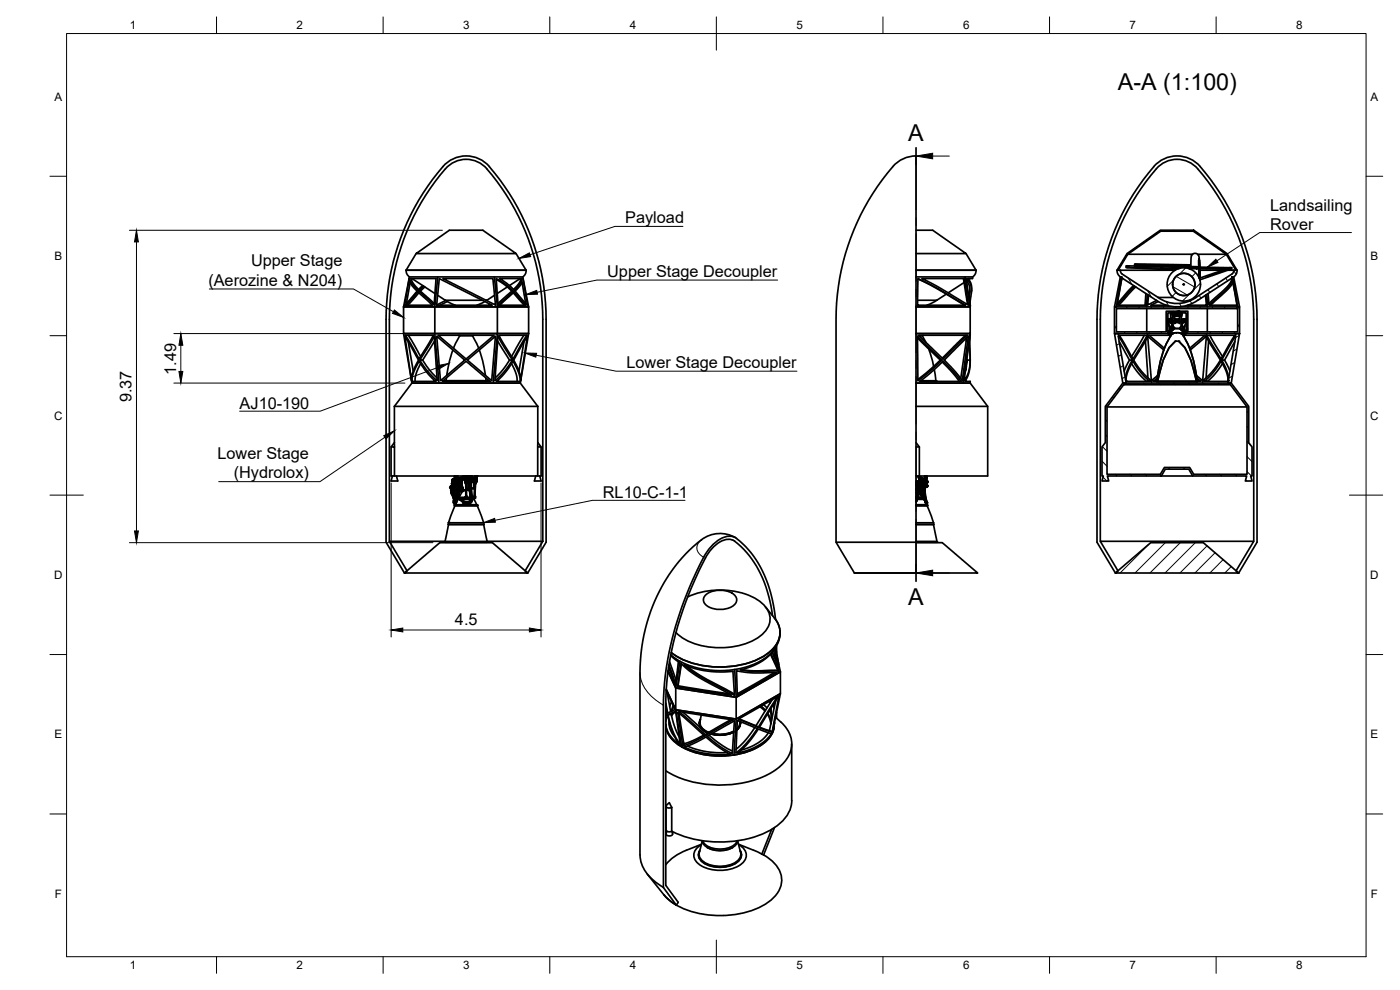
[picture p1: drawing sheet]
<svg xmlns="http://www.w3.org/2000/svg" width="420mm" height="297mm" viewBox="0 0 420 297" stroke-linecap="round" stroke-linejoin="round" font-family="sans-serif">
<defs><g id="words">
<g font-size="7">
<text x="335.5" y="27.1">A-A (1:100)</text>
<text x="272.6" y="42.3">A</text>
<text x="272.6" y="181.4">A</text>
</g>
<g font-size="4.9">
<text x="381.2" y="63.3">Landsailing</text>
<text x="187.6" y="66.9">Payload</text>
<text x="381.2" y="69.1">Rover</text>
<text x="75.3" y="79.8">Upper Stage</text>
<text x="182.2" y="83">Upper Stage Decoupler</text>
<text x="62.5" y="85.7">(Aerozine &amp; N204)</text>
<text x="52.8" y="112.4" transform="rotate(-90 52.8 112.4)">1.49</text>
<text x="188" y="110.3">Lower Stage Decoupler</text>
<text x="39.5" y="120.7" transform="rotate(-90 39.5 120.7)">9.37</text>
<text x="71.9" y="122.7">AJ10-190</text>
<text x="65.3" y="137.6">Lower Stage</text>
<text x="70.2" y="143.5">(Hydrolox)</text>
<text x="180.9" y="149.4">RL10-C-1-1</text>
<text x="136.5" y="187.6">4.5</text>
</g>
<g font-size="3.5">
<text x="39" y="8.8">1</text>
<text x="89" y="8.8">2</text>
<text x="139" y="8.8">3</text>
<text x="189" y="8.8">4</text>
<text x="239" y="8.8">5</text>
<text x="289" y="8.8">6</text>
<text x="339" y="8.8">7</text>
<text x="389" y="8.8">8</text>
<text x="16.3" y="30.2">A</text>
<text x="411.3" y="30.2">A</text>
<text x="16.3" y="78">B</text>
<text x="411.3" y="78">B</text>
<text x="16.2" y="125.9">C</text>
<text x="411.2" y="125.9">C</text>
<text x="16.2" y="173.7">D</text>
<text x="411.2" y="173.7">D</text>
<text x="16.3" y="221.6">E</text>
<text x="411.3" y="221.6">E</text>
<text x="16.4" y="269.4">F</text>
<text x="411.4" y="269.4">F</text>
<text x="39" y="290.8">1</text>
<text x="89" y="290.8">2</text>
<text x="139" y="290.8">3</text>
<text x="189" y="290.8">4</text>
<text x="239" y="290.8">5</text>
<text x="289" y="290.8">6</text>
<text x="339" y="290.8">7</text>
<text x="389" y="290.8">8</text>
</g>
</g></defs>
<!-- layer: Visible -->
<g fill="none" stroke="#000" stroke-width=".51">
<path d="M132.9 50a70.2 70.2 0 0 0-17 45.8v66.9l5.5 9.2 .8-.6-5.3-8.9M132.9 50a9.2 9.2 0 0 1 14 0M146.9 50a70.2 70.2 0 0 1 17 45.8v66.9l-5.5 9.2-.8-.6 5.3-8.9M124.9 76.1l-3 5h36l-3-5M124.9 76.1l10-7h10l10 7zM274.9 69.1h5l10 7h-15M289.9 76.1l3 5h-18M337.9 79.8h.5v.5h-.5zM338.2 79.8h.8M338.2 76.1l10-7h10l10 7 3 5h-.3l-2.9-4.8-9.9-6.9h-9.8l-9.8 6.9-2.9 4.8h-.4zM338.4 79.8h2.1M338.5 76.3h19.4"/>
<path d="M340.5 79.4l16.7 .3v.3l-16.7-.3zM340.5 79.7l18.7 .3v.3l-18.7-.4zM340.6 79.2l16.6 .3v.2l-16.7-.3zM348.4 80h.6l-.1 .5-.5-.1zM357.4 80l.1-3.2 .5-.6 .9-.2 .5 .3 .4 .7 .3 3.1-.3-2.5v2.5M359.4 76.3h8.6M121.1 92.1h9.4v8h-9.4zM121.9 81.1l.3 1.3 .7 .7M122.8 83.6l.3 1.2 .8 1.2 5.9 5.6h-8.3zM122.9 83.1h34M122.9 83.1l-1.8 9M122.9 83.6h8l-.6 7.9-5.8-5.4-1.2-1.5z"/>
<path d="M123.1 84.8l-1.2 6.8M123.4 83.6l.4 1.1 1 1.3 5.5 5.1M123.6 83.6l6.9 4.5M125.2 87.4l-3.2 3.6M125.4 87.6l-3.5 3.9M125.7 87.8l-3.3 3.8M126.9 85.7l-1.3 1.2M127.1 85.8l-1.2 1.3M127.5 86.1l-1.3 1.3M131.3 88.6l2.3 1.5h11.1M131.4 83.1l-.9 9h18.8M131.8 83.6l15.9 8h-16.7z"/>
<path d="M132.9 83.6h15l.8 7.9zM133.6 90.1l3 1.5M133.8 90.2l-2.8 1.3M134.2 90.5l-2.2 1.1M145.5 90.5l-2.4 1.1M146.1 90.1h-.1M148.4 83.1l.9 9M148.4 88.6l-2.6 1.5M148.9 83.6l2.3 1.3 1.7 1.3 4.9 5.4h-8.3zM148.9 83.8l3.6 2.5 4.9 5.3M149.3 92.1h9.3v8h-9.3zM149.9 83.6h7.1l1.3 7.9-5-5.5z"/>
<path d="M152.3 86.1l-3.1 2M153.6 87.4l-4.2 3.7M153.8 87.6l-4.2 4M154.1 87.8l-4.1 3.8M154.4 87.1l1.7-2.1 .4-1.4 1.3 7.4M156.1 83.6l-3.2 2.1M156.4 83.6l-.6 1.4-1.7 1.9M156.7 84.8l-2.1 2.6M156.9 83.1l1.7 9h-37.5M157.9 81.1l-.1 .9-.9 1.1M274.9 83.1h17M275.5 83.7l5.4 2.8 8.6 5.1"/>
<path d="M275.5 83.6l5.6 2.8 8.7 5.2h-14.4zM276.7 83.6h12.7l1.2 7.9-9.4-5.6zM281.2 90.1l-3 1.5M284 88.3l-2.8 1.8h-5.8M289.1 83.6l1.3 7.8M289.3 84.8l-4.7 3.1M289.6 83.1l1.6 9-1.2-8.5 1 1.1 .4 1.2 .1 1.6-.4 4.1M290.1 84.2l.6 1 .3 1.1-.2 3.1M290.1 84.3h.1M291.1 87.4l-.4 1.8M291.1 83.6l-.4 .2M291.2 92.1h-16.3h16.3v8h-16.3h16.3l-2.2 14.8"/>
<path d="M291.9 83.1v.5h-1.4l1 1.7v2.3M292.9 81.1l-.1 .9-.9 1.1M334.5 92.1h37.5v8h-16v-6.2h-5.5v6.2h-16zM335 92.6h36.4v7h-14.9v-6.2h-6.5v6.2h-15zM335.2 81.1h17.5M335.2 81.1l.2 .9 .8 1.1M336.2 83.1h.5l-1.7 9h-.5zM336.2 83.1l10.8 7M336.2 81.1l.1 .6 .5 .5 10.8 7M337 83.6h-.3l-1.4 7.9 5.2-5.7M338.2 80.3l14.6 .7M338.4 80.3l10 .1"/>
<path d="M340.2 85.7l-4.9 5.3M340.9 86.1l-5.2 5.5h8.4l.2-3.2M343.9 88.1l-.3 3.5M344.1 92.6v7M344.5 88.4l-.4 3.7M344.7 88.6l-.3 2.9 2.7-1.3M347 90.1a10.8 10.8 0 0 0 12.5 0M347.6 89.2h4.5M347.6 90.5l-2.2 1.1h4.6M348.9 80.5h5M350.6 96.7l.9-.2 .3 1.4-.7 .2zM350.7 95.8l.6-.1 .6 .8-.6-.7z"/>
<path d="M350.7 95.9l.1 .2M350.8 95.8h.1M350.7 95.8h.1M350.7 95.9h.1M350.8 95.9v.2M350.8 95.8l.2 .1 .2 .7h-.3zM350.8 99.9v.2zM350.8 99.8l.4-1.2-.4 1.5M350.8 99.8v.1M350.8 95.7v.1M350.8 95.7h.1M350.8 95.8v.3"/>
<path d="M350.8 96.1l.1 .2M350.8 96.3l.1 .3M350.8 96.3h.1M350.8 95.7l.1 .1M350.9 95.8h.1M350.8 95.9l.1 .2zM350.9 96.1l-.1 .2M350.9 96.1v.2M350.9 96.3v.3M350.9 95.7l-.2 .1M350.9 95.9h-.1M350.9 95.7l.4 .1"/>
<path d="M350.9 95.7v.1M350.9 100h1.4M350.9 99.7v.3M350.9 96.1h.1M350.9 96.1l.2 .5-.2-.3M350.9 96.3l.1 .3M350.9 95.8l.1 .1M350.9 95.9v.2M350.9 95.8l-.2 .1M350.9 96.1l.1 .2M351 95.9v.2M351 99.2l-.2 .6"/>
<path d="M351 96.1l.1 .1M351 96.1h-.2M351 96.1v.2v-.2M351 96.3h-.2M351.1 96.2h.1M351.1 96.2v.4zM351.1 95.7h-.2M351.1 95.7l.2 .1M351.1 95.7h.1M351.1 96.2l.1 .3M351.1 95.7h.2M351.1 95.7l-.2 .1"/>
<path d="M351.1 98.1h.1M351.2 96.9v.1M351.2 98.6l-.4 1.5M351.3 98.7l-.4 1.3h1.2M351.3 98.7l-.5 1.4M351.3 98.1v.4M351.3 98.7l-.4 1.3M351.3 98v.5M351.3 98.7l-.4 .8M351.3 94.2l.1 1.4h.5v-.7M351.3 95.8l.6 .6M351.3 95.7l.1 .1"/>
<path d="M351.3 98.7l-.2 .5M351.3 95.5h.6M351.3 98v.4M351.3 95.8h.1M351.4 94h.5M351.4 98.4v-.4v.4M351.4 98.8h.1M351.4 95.8h.1M351.4 95.9l.5 .5M351.4 96.5l-.8 .2 .4 1.3M351.4 96.5h.1M351.5 96l.4 .4"/>
<path d="M351.6 95.6v.4M351.6 96.1l.4 2.1M351.6 93.9v.1M351.7 98.4h.1M351.7 96.2l.3 1.4M351.7 95.6v.6l-.3-.3M351.7 93.9v.1M351.7 94.2h-.4h.5M351.7 97.8l.1 .1M351.7 97.8h.1M351.7 97.9h.1M351.8 97.7l-.1 .1"/>
<path d="M351.8 97.8h.1M351.8 94.3h1M351.8 94h2.9M351.8 97.8l-.1 .6M351.8 97.5v.3M351.9 94h.7M351.9 94.4h.5M351.9 94.8h2.7M351.9 94l.1 3.8 .4 .8-1.5 1.5M351.9 96.4h.1M351.9 96.4v.1M351.9 96.5h-.1"/>
<path d="M351.9 94h-.5v.2M351.9 96.5h.1M351.9 96.4l-.1 .1M351.9 96.7v.4M352 96.3l-.2 .4zM352 94.9h2.5M352 98.2l.4 .3M352 98.2h.1M352 98l.1 .1M352 98.3a.38 .38 0 0 1-.2 .5 .38 .38 0 0 1-.5-.3l.4-.1M352.1 98.1h.1M352.1 98.1l.2 .2"/>
<path d="M352.1 94.1h.6M352.2 94.1h.5M352.2 94h.4M352.3 98.3h.1M352.3 94.4h.2M352.3 94h.2M352.4 98.5h1.7M352.4 98.6h1.7M352.4 95.4l.2 1.6zM352.4 94.4h.2M352.5 94.4h.1M352.6 94.2l-.5 .1"/>
<path d="M352.6 94h.2h-.1M352.6 94h-.8l.2 3.8 .4 .8-1.3 1.2a.42 .42 0 0 0-.4 .4 .42 .42 0 0 0 .4 .5l.2 .1v-.5h.4M352.6 94h1.3M352.6 94.4h.2M352.6 96.8l.1 .1M352.7 94.2h.1M352.7 94.4h.1M352.7 96.6h.1M352.7 95.9h.1M352.7 96.4v.1M352.7 96.5v.1M352.7 96.5h1"/>
<path d="M352.7 96.6h1M352.7 96.6v.1M352.7 95.8h.1M352.7 95.8v.1M352.7 95.8h1M352.7 95.9h1M352.7 95.9v.1M352.7 96v.1M352.7 96l1 .1M352.7 96.7h.1M352.8 94.1h.2M352.8 94.4h.1"/>
<path d="M352.8 94.4h1.5M352.8 94.3h1.9M352.8 94.2h.2M352.8 96.4h.8M352.8 96.8h.8M352.8 95.7h.8M352.8 96.1h.8M352.8 99.8a1.85 1.85 0 0 0-1.6 1.2 31.1 31.1 0 0 0-4 13.2M353.2 80.5l.6 .1M353.3 93.4h.1M353.6 99.8a1.85 1.85 0 0 1 1.7 1.2 31.1 31.1 0 0 1 3.9 13.2M353.7 96.4l.1 .1"/>
<path d="M353.7 96.5l.1 .1M353.7 96.6l-1 .1M353.8 95.8h.1M353.7 95.8l.1 .1M353.7 95.9l.1 .1M353.8 93.4h.1zM353.8 93.4h.1M353.9 94h.8l-.2 3.8-.4 .8 1.2 1.2a.42 .42 0 0 1 .5 .4 .42 .42 0 0 1-.5 .5l-.1 .1v-.5h-.4M353.9 94h.7M353.9 95.4l.1 1.6zM353.9 94.1h.5M353.9 94.4h.4"/>
<path d="M354 94h.3zM354 94.4h.2M354.1 98.5h.3l-.3 .1M354.2 100h1.4M354.3 94.4h.3M354.4 94.2l-.5 .1M354.5 96.3l.1 .4zM354.5 96.7h.1M354.5 96l.3 .2M354.6 96.5h.1M354.6 96.7l.1 1M354.6 96.4h.1"/>
<path d="M354.6 96.4v.1M354.6 94l-.1 3.8-.4 .8 1.5 1.5M354.7 97.8h.1M354.7 96.2l.1 .1M354.7 97.9h.1M354.8 97.8l.3 .2 .4-.1M354.8 97.8l.2-1.3 .9 .2-.4 1.2M354.8 97.9l.2 1.6M354.8 96.4h.1M354.8 96.2l.2 .4M354.9 96.8h.1M354.9 96.5v.3"/>
<path d="M354.9 96.5l.1 .2-.2-.4 .1 .5M354.9 96.5h.1M354.9 96l-.3 .4M355 96.4h.1M355 95.8h.7h-.5l-.6 .7zM355 95.8l-.4 .6M355.1 95.8h.1M355.1 95.9l-.5 .5M355.1 95.9l-.3 .3M355.1 98.6h.1M355.1 98v.5l.5 1.6M355.1 98.6l.5 .9"/>
<path d="M355.1 98l.5 2.1M355.1 95.8h-.1M355.2 95.8h-.1M355.2 95.7l-.1 .1M355.2 95.8h-.2M355.2 98.5v-.4v.4l.5 .9M355.2 99.4h.1M355.2 98.1l.2 .8M355.3 99l.2 .4M355.3 99l.1 .5M355.3 99h.1M355.3 98.9h.1"/>
<path d="M355.3 98.9v.1M355.3 98.7l-.1-.5 .1 .5M355.4 95.7h-.2M355.4 98.9h.1M355.4 95.7l-.2 .1M355.4 95.7h.1M355.4 96.2h.1M355.4 98.1h.1M355.4 95.7h.2M355.4 99.4h.1M355.4 96.3h.1M355.4 96.3l-.1 .2z"/>
<path d="M355.4 96.3h.3M355.4 99.5v.1M355.4 99h.1M355.4 99.4l-.1-.4 .2 .4M355.4 99.5h.1M355.5 96.1l-.1 .1M355.5 96.1h.2M355.5 96.1v.2zM355.5 97.9v.1M355.5 99.4h.1M355.5 99.4v.1M355.5 99.9h.1"/>
<path d="M355.5 96.6l-.5-.1-.2 1.3M355.5 96.1h.1M355.5 96.6l.3 .1M355.5 96.3l-.1 .3M355.5 99.5h.1M355.5 96.1l.1-.2v.2M355.5 99.5l-.1 .2M355.5 95.9h.2l-.1 .7-.3-.1zM355.5 95.9v.2M355.5 80.2v.2M355.5 95.8l.2 .1M355.5 96.1v.2"/>
<path d="M355.5 96.3v.3M355.6 95.8h.1M355.6 96.1l.1-.2v.2M355.6 96.1l-.1 .2M355.6 96.3l-.1 .3M355.6 95.8l-.1 .1M355.6 95.9v.2M355.6 95.7l-.4 .1M355.6 95.7h.1M355.6 96.1h.1M355.7 95.7h.1M355.6 99.4h.3"/>
<path d="M355.6 95.9h.1M355.6 96.3h.1M355.7 95.8h.1M355.7 95.8h-.1M355.7 96.1h.1M355.7 96.1l-.1 .2M355.7 96.3l-.1 .3M355.7 99.5v.1M355.7 99.5h.2zM355.7 96.3h.1M355.7 99.4v.1M355.7 99.6v.5"/>
<path d="M355.7 99.5h.2M355.7 95.7v.1M355.7 96.1v.2M355.7 95.9h.1M355.7 95.9v.2M355.7 99.6l-.5-1.1v-.5v.5l.5 1.1-.5-1.1v-.5l.5 2.1M355.7 95.8v.1M355.7 99.9v.2zM355.7 99.8l.3 .1M355.8 99.4v.1M355.8 96.7h.1M355.9 99.4v.2"/>
<path d="M355.9 99.5h.1M355.9 99.4h.1M356 99.5h.1M356 99.4l-.1 .2M356.1 99.5h.1M356.8 80.6h.8M357 80.7h.4h-.2M357.4 80.6v.2M358.4 89.2h.5M358.9 89.2a9.8 9.8 0 0 1-11.3 0M359.1 80.6l.1-.5h-1.6v.5h1.6M359.2 80.1h.1"/>
<path d="M359.2 80.1l9.7 .2v.5l-9.7-.2zM359.8 80.6l.1 2.8M360.1 80.6v2.8zM360.1 81.1h6.8M360.1 84v.1M361.8 88.6l.3 3h-5.6M362 88.4l.3 3.7M362.2 82.7l6.9-2.4 .3 .2-.1 .3-6.9 2.4zM362.2 82.7l-2.3 .8M362.3 92.6v7M362.4 83.2l-2.3 .8M362.6 88.1l.2 3"/>
<path d="M368.4 81.1h2.8M368.9 80.3h.8l-.1 .5h-.4M369.1 80.3h.1M369.5 83.6h.2l-.2 .7-1.2 1.7-5.9 5.5-.2-3.1M369.7 82.2l-10.8 7M369.7 83.1h.5l1.8 9h-.6zM369.8 83.6l1.4 8h-8.3l5.6-5.2 1-1.5zM370 84.8l-1.4 1.9-5.2 4.9M370.3 81.1l-.1 .6-.5 .5M371.3 81.1l-.2 .9-.8 1.1-10.8 7M121.5 100.9l3.4 5.8a1.47 1.47 0 0 1 .3 2.1l-1.3 2.8-.4 2.6zM121.6 100.6h8.4l-4.2 7.1z"/>
<path d="M122.5 100.6l3.7 6.4M122.5 102.5l1.5 8.8M123.6 114.9h32.5M123.6 114.9l-2.5-14.8h28.2l-1.3 14.8M123.6 114.9l-5.2 7M125.8 108.4l2.2 3.3 2.7 2.7h-6.6a.37 .37 0 0 1-.5-.1 .37 .37 0 0 1 0-.5l.6-2.3zM126 108l2.4 3.4 2.8 2.8-.9-13.3-4.3 7.1h.9l1.9 2.9 2.3 2.5M126.2 109.1l-1.2 2.8-.4 2.5M130.4 102.3l-3.5 5.7M131.1 100.9l8.4 7.1-7.3 6.2zM131.5 100.6h16.8l-8.4 7.1zM131.7 114.9l-1.2-14.8h28.1l-2.5 14.8"/>
<path d="M132.7 114.4l7.2-6 7.1 6zM133.7 114.3h12.4h-.4M133.7 114.2h12.3h-.2M133.7 114.2v.2h12.4h-.4M134 113.4l-.1 .8M134.6 114.2h10.6M135.9 105l-1 3.2-.8 4.5M137.6 100.6l.3 .2M137.9 100.8h3.9M138 100.8l-1.9 3.7M140.3 108l8.4-7.1-1.1 13.3zM141.8 100.8l1.9 3.7"/>
<path d="M142.1 100.6l-.3 .2M143.8 105l1 3.2 .9 4.5M145.8 113.4l.1 .8M146 114.2l.1 .2M149.4 102.3l3.5 5.7h.9l-4.3-7.1-1 13.3 2.9-2.8 2.4-3.4M149.7 100.6h8.4l-4.1 7.1zM152.9 108l-2 2.9-2.3 2.5M153.5 109.1l1.4 3.1 .3 2.2M154 108.4l1.4 2.7 .7 2.4a.53 .53 0 0 1-.2 .9h-6.9l2.4-2.4zM156.1 114.9l5.3 7M157.2 100.6l-3.7 6.4M157.2 102.5l-1.5 8.8"/>
<path d="M158.3 100.9l-2.1 13.3-.2-2.2-1.3-3a1.24 1.24 0 0 1 0-1.8zM274.9 114.9h16.3zM275.4 101.4l6.8 6.6h.5l-7.3-7.1 .1 13.3 3.1-2.4 4.1-3.8M275.7 100.6h14.6l-7.3 7.1zM276.1 114.4l3.2-2.5 3.7-3.5 3.1 3.1 2.3 2.9zM276.2 114.3h4.9M276.3 114.3h4.8M276.3 114.2h4.7M276.8 100.8l1.1 1.9M277.1 100.6l-1.2 .2M278.7 104.7l1.5 5.2M280.4 110.9l.5 3.3"/>
<path d="M281 114.2l.1 .2h-5M282.2 108l-4 3.7-2.7 2.1M282.8 108.6l3.2 3.4 1.9 2.4M285.6 105.8l5-4.9-1.8 13.3-1.8-2.4-3.6-3.8zM289.8 100.6l-7 6.9M290 101.5v.9M290.1 101.4l-1.8 12.1M290.2 107.8v.2M291.2 114.9l5.2 7v20.9h-20.5M291.2 108l-.1-7.1-1.8 13.3 .9-1.2 .5-1.6 .5-3.4h-1l-.5 3.5M291.2 100.1l-.2 2.2 .1 7.4-.4 2.3-1.1 2.4h1.6v.5M334.5 100.1h1.1l2.4 14.8h-1z"/>
<path d="M335.6 100.9l.3 .2-.1-.1M335.9 101.1l3.9 6.9h-.8l-3.1-5.5M335.9 100.6h8.4l-4.3 7.1zM337 114.9h32.5l5.3 7v10.9l1 1.3v8.7h-.5l.5 1.5h-2.1l.4-1.5h-16.2l-1.1-2h-7.1l-1.2 2h-16.2l.4 1.5h-2l.4-1.5h-.4v-8.7l1-1.3v-10.9zM337.2 115.4h32.1l4.9 6.7v20.2h-16l-1.2-2h-7.6l-1.2 2h-16v-20.2zM337.9 114.2h.1M339 108l-1.6 3.3M339.6 109.1l2.2 3.1 2.3 2.2M339.8 108l-1.6 3.6-.3 2.6M340 108.4l2.5 3.5 2.6 2.5h-6.8a.32 .32 0 0 1-.4-.1 .32 .32 0 0 1 0-.4l.6-2.6zM343.4 100.6l-3.8 6.4M343.8 102.3l.7 11.1"/>
<path d="M344.4 100.1l.1 .9-.3 .5-3.6 5.9a1.06 1.06 0 0 0 .2 1.6l2.1 2.7 2.7 2.5v.6M344.4 101.1l1.2 13.1 1.8-1.5M344.5 101l.1 .1zM344.6 101.1l4.7 3.9M347 114.4h.4M347 114.3h.4M347.1 114.5h.2M347.1 114.2h.1M347.1 114.2v.3M347.2 114.2l.2 .1h-.4M347.3 113.4l-1.2 1h.9M350.5 100.1h.2"/>
<path d="M350.7 100.2h1.1M350.7 100.1l.6 .7M350.7 100.1h.1M350.8 100.1h.1M350.9 100.1h1.1h-1.1M350.9 100.1h.1M351 100.6h-6.2l4.6 3.9M351.3 100.8h.1M351.3 100.3v.4M351.6 100.4l.3-.3a2.87 2.87 0 0 1 3 .3l2.1 4a39.6 39.6 0 0 1 2.2 9.8l.2 .2h-.3a29.4 29.4 0 0 0-3.5-10.1l-1.9-1.9h-.9a10 10 0 0 0-2.7 3.4l-1 2.2-1.7 6.4-.2 .1 .3-2.1a35.7 35.7 0 0 1 2.6-9.4zM352.7 102.4l-1.8 1.9a30.2 30.2 0 0 0-3.6 10.2l11.8-.1a29.4 29.4 0 0 0-3.5-10.1l-1.9-1.9M354.4 100h1.2"/>
<path d="M354.5 100.1h1.1zM354.7 100.2h1.1M355.1 100.8h.1M355.2 100.3v.4M355.5 100.6h6.2l-4.7 3.9M355.7 100.1h.1M355.8 100.1h.2M355.8 100.1l-.6 .7M359.1 112.7l1.8 1.5M359.1 114.3h.4M359.1 113.4l1.3 1h-13M359.1 114.5h.3"/>
<path d="M359.2 114.2l-.1 .1h.3M359.2 114.2l.2 .3h-12.2M360.9 114.2v.6M360.9 114.2h.1M362 101.1l.1-.2-4.9 4.1M362 101.1l3.6 5.9a1.18 1.18 0 0 1 .2 1.8l-2.2 2.9-2.7 2.5M362 100.1l-.2 1M362 101.1l-1.1 13.1M362.2 100.6h8.4l-4.1 7.1zM362.7 102.3l-.7 11.1M363.1 100.6l3.8 6.4M366.5 108.4l1.6 3.3 .5 2.3a.51 .51 0 0 1-.3 .5 .51 .51 0 0 1-.6-.1h-6.3l2.6-2.5z"/>
<path d="M366.6 108l1.7 3.5 .3 2.7M366.9 109.1l-2.2 3.1-2.3 2.2M370.6 102.5l-3.1 5.5M370.7 101l-.1 .1M370.8 100.1h1.2l-2.5 14.8h-1zM370.9 100.9l-1.4 2-2.9 5.1h.9l1.6 3.3M118.4 132.8l-1 1.3v8.7h1v-8.7h-1M118.4 132.8v1.3M118.4 121.9h43M118.4 121.9v10.9M161.4 134.1h1M161.4 132.8v10h-43"/>
<path d="M161.4 132.8l1 1.3v8.7h-1M161.4 121.9v10.9M274.9 134.1h1M274.9 121.9h21.5M274.9 132.8l1 1.3v8.7M332.2 122.1h42M117.8 142.8l-.4 1.5h2l-.4-1.5M134.5 157.3h10.7M134.6 157.4h10.6M134.6 156.9h10.6M134.6 157.4l-1.2 5.3h13l-1.2-5.3M134.8 156.8h-.2h.2"/>
<path d="M135 156.8h.1M135.3 146.7l.1 .4M135.4 147.3v.9l.6 .8M135.4 146l.3 .3M135.4 146.7v.4M135.4 146.7l.3-.1zM135.4 145.8l.3 .2a.43 .43 0 0 0-.7 .1 .43 .43 0 0 0 .4 .6M135.4 146.9h.1M135.4 147.9l.6 1.1M135.4 147.3v.6M135.5 146.6v.1M135.6 145.5l.1 .4"/>
<path d="M135.6 146.6l-.1 .2M135.6 146.5l-.2 .1M135.6 146.1l.1 .2M135.6 145.9h.1M135.6 147.8l.5 1.1M135.6 145l.1 .5M135.6 145v.4M135.6 145l-.1 .2h.2M135.6 146.5l.1-.2-.3 .3M135.6 146.1a.31 .31 0 0 0-.5 0 .31 .31 0 0 0 .3 .5M135.6 147.3l.3 .6 3 2.6 1.4 .1 .7-.2M135.7 145.5h.6"/>
<path d="M135.7 145.5v.4M135.7 145.5h.1M135.7 145.9l.1 .3M135.7 145h-.1M135.7 144.3h.1M135.7 144.3v.2M135.7 145.4v.1M135.7 146l.1 .2M135.7 146.5l.2 .6-.6 .2 .2-.5h.2l-.1 .3M135.8 145.5l-.1-.4 .5 .1 .3-.4-.1 .7M135.8 145.5v.1M135.8 144.3h.1"/>
<path d="M135.8 144.3l-.2 .5 .1 .3a.45 .45 0 0 1 0-.6 .45 .45 0 0 1 .5-.1M135.8 144l.1 .3M135.8 146.5l.2 .1-.1 .2M135.8 143.9h.1M135.8 146.4v.1M135.8 146.2l.3 .1M135.8 143.8l-.1 .2M135.8 146.3l-.1 .3zM135.8 145.9h.1M135.9 148.2l.3 .5M135.9 144.3l.3 .1M135.9 145.2v.3"/>
<path d="M135.9 144.3v.1M135.9 143.9l-.2 .1M135.9 143.9h.2M135.9 144.3h.2M135.9 145.7h.1M135.9 146.2v.1M136 143.8l-.2 .1M136 149v.1M136 144.7l-.1 .2M136 144.7l.1 .3M136 148.3l.2 .4 .4 .1M136 145.7l-.2 .3"/>
<path d="M136 145.7v.4M136 146.3v.3M136 143.7l-.2 .1M136.1 143.7h.1M136 150.6l.2 .5 .4 .1M136 150.6l.4 .6h.4h-.4l-.3-.3M136 149.1l1.1 .3-.2 .1M136.1 148.9l-.1 .2M136.1 144.3l.1 .1M136.1 145.3l.2 .3a.37 .37 0 0 0-.5 .1 .37 .37 0 0 0 .1 .5 .37 .37 0 0 0 .5-.1v.1M136.1 144.3h.1M136.1 143.9l-.3 .1"/>
<path d="M136.1 143.8l-.1 .1M136.1 149.3l.3 .1M136.1 143.7v.1M136.1 144.5a.29 .29 0 0 0-.3 .4 .29 .29 0 0 0 .5 0v.1M136.1 147.3l.1 .2zM136.1 149.3l.3 .2-.3 .2 .4 .1-.1-.2M136.1 149.3h.1M136.1 144.6l-.1 .1M136.1 144.6v.4M136.1 143.8l.2 .1M136.1 145.6a.29 .29 0 0 0-.3 .4 .29 .29 0 0 0 .5 .1M136.1 145.7h-.1"/>
<path d="M136.1 148.7l.2 .1M136.1 149.7l.1 .1M136.2 148.7l-.2 .2M136.2 147.5l.1 .3M136.2 149.8l-.1 .4M136.2 143.9h.1M136.2 143.8l-.1 .1M136.2 146.2v.1M136.2 148.7h.1M136.2 149.3l.3 .3M136.2 149.5h-.2l.1-.2v.4M136.2 144l.1 .3"/>
<path d="M136.2 144l-.1 .3M136.2 150.3l-.1-.1-.1 .4M136.2 150.3v.5h.2M136.2 146.8h.3l-.1 .3M136.2 147.3v.4M136.2 144.3h.2M136.2 145.2v.3M136.2 144h.2M136.2 143.9l-.3 .1M136.3 144.4l-.2 .2M136.3 144.4l-.1 .5M136.2 149.3h.1"/>
<path d="M136.3 146.4h-.2M136.3 145.5h.1M136.3 145.5h.2M136.3 145.5v.1M136.3 145.7l-.2 .4-.2-.1M136.3 145.7l-.2 .4M136.3 148.8h.2M136.3 148.8l-.2 .1M136.3 143.9h.1M136.3 151.7h7.1M136.4 149.1l.7 .1M136.4 149.4h.2"/>
<path d="M136.4 142.8l-.1 1M136.4 144v.3M136.4 146.6l-.3 .5 .1-.3M136.4 149.4l.4 .3M136.4 149.2v.2M136.4 143.9h.1M136.4 143.9l-.3 .1M136.4 151.5h7M136.4 149.6l-.2 .7M136.4 148.6v.1M136.4 146.1h.1M136.4 144.3l-.1 .1"/>
<path d="M136.4 144.3l.1 .2-.2 .4M136.4 149.6h.1M136.4 145.4h.5M136.4 145.2h1.8M136.4 143.9h.6M136.4 150.8l.1 .3M136.4 145.5h.1M136.4 148.7h.1M136.5 148.7h-.1M136.5 148.7h.1M136.5 143.9v.3M136.5 150.4l-.1 .4"/>
<path d="M136.5 146.8h.4v.3M136.5 149.3v.1M136.5 142.8v.9l-.2 .2M136.5 145.6l.1 .2-.4 .2M136.5 145.6l-.2 .1M136.5 148.8l.2 .3h-.5M136.5 148.8l-.4 .3M136.5 145.5h.1M136.5 147.3v.6M136.5 147.9v.1M136.5 146v.8M136.5 151.8h6.7"/>
<path d="M136.5 149.6l.1 .3M136.5 144.8h.4M136.6 143.9v.3M136.6 149.6l.1 .1M136.6 149.9l-.1 .5-.3-.1M136.6 149.4l.3 .3M136.7 144.7l1.3 .1M136.7 149.3l-.1 .1M136.7 142.8v.9l-.4 .2M136.7 151.4h6.4M136.7 149.7v.2M136.7 149.7h.2"/>
<path d="M136.7 149.9h.1M136.7 143.9v.2M136.7 144.7h.1M136.8 149.3v.2M136.8 149.5l.3 .3M136.9 146.8h.4l.1 .3h-1.5v.2h-.4l.1 .4 3.2 2.9-3-2.5M136.9 147.3v1M136.9 145.9v.9M136.9 144.5v.2M136.9 142.8v.9l-.4 .2M136.9 149.4v.1M136.9 149.7l-.1 .2"/>
<path d="M136.9 149.5h.1M136.9 149.5l.2 .1M137 150.6h-.3h.4M137 149.1l-.6 .1M137 149.7l.1 .1M137 150.7h-.3l.1-.8-.2 .8 .3 .3M137.1 144.7h.1M137.1 144.4v.3M137.1 142.8v.9l-.4 .2M137.1 149.6v.2zM137.2 149.3h-.3M137.2 144.7h.1"/>
<path d="M137.2 144.3v.4M137.2 147.3l-.1 1.2M137.2 145.8v1M137.2 143.7l-.3 .3M137.2 149.4h.1M137.3 142.8v.9M137.3 149.3l-.2 .1M137.3 149.4h-.2M137.3 146.8h.4l.1 .3h-.4v.2h-1.5v.2h.2l2.9 2.9-3.1-2.9M137.3 149.4h.1M137.3 144.8a.42 .42 0 0 0-.4 .2 .42 .42 0 0 0 0 .4M137.3 144.3v.4"/>
<path d="M137.5 144.5h.1M137.3 144.4h1.3M137.3 144.7h.1M137.3 149.4l.2 .4-.8 1.6-.3 .1 .1 .3-1.9 5.1v.5M137.4 149.5h.1M137.4 144.5l-.1 .2M137.4 142.8v.8M137.5 149.3h.1M137.5 144.5l-.1 .2M137.5 144.5h1.1M137.5 149.8h.4M137.5 144.2l-.1 .2"/>
<path d="M137.5 147.5l-.3 1.1M137.5 147.7h.1M137.5 145.7l.1 1-.1-.5M137.5 149.6h.1M137.6 148.2l-.3 .5M137.6 148l-.4 .7M137.6 147.5v1.5M137.6 144.1l-.1 .3M137.7 145.7l-.1 .1M137.7 146.8l.3 .3M137.7 144.8h-.4l.1 .5M137.8 143.4l.2-.1 .1 .4"/>
<path d="M137.8 145.2h.1M137.8 143.4v.1M137.8 143.4l-1.5 .9a.39 .39 0 0 0-.5 .3 .39 .39 0 0 0 .4 .5 .39 .39 0 0 0 .4-.4l1.4-.9M137.8 147.5v.2M137.8 147.4h1.3M137.8 147.3h1.4M137.8 147.5v1.7M137.8 147.7h.1M137.8 145.9h.1M137.8 146h.1M137.8 145.7v1.1M137.8 145.7l.2 1.1"/>
<path d="M137.8 144l-.1 .4M137.8 146.2h.1M137.8 146.5l.8 .3M137.8 146.6l.8 .3M137.8 146.2l.1 .1M137.8 145.7h.1M137.9 145v.2l-1.9 .5M137.9 145.8l.9 .4M137.9 145.8l-.1 .1M137.9 149.3h1.9M137.9 145.8h.1M137.9 145.3l-1.4 .3"/>
<path d="M137.9 146.8h.1M137.9 145.8l-.1 .2M137.9 143.4h.1M137.9 143.4l-1.5 .9M137.9 143.4l.2 .1-1.6 1v.2M137.9 144.8h-.2l.1 .2M138 145.2v.2l-1.6 .6M138 145.6l-1.4 .3M138 145.6h-.1M138 146.8l.1 .3M138 147.3h-.3v.2h-.4v-.2h.5v1.9M138 145.6l.1-.2-.2 .3-1.9 .4"/>
<path d="M138 147.1l.1 .2zM138 147.1l-.6 .2M138 145.2v.1M138 144.8l.2 .4M138 144.8v.2M138 143.8l-.2 .6M138 143.8v.1M138 149.4h1.6M138 144.9h.6M138 145.3l.1 .1M138.1 145.4l-.1 .2M138.1 145.9l-.2 .4 .3 .1 .1-.4 .2 .1"/>
<path d="M138.1 143.7l-1.4 1h.4M138.1 144.9h.5M138.1 145.4h.2M138.1 145.2v.2M138.1 145.5h.1M138.1 145.2h.1M138.1 145.5l-.1 .4M138.1 143.7l-.2 .7M138.1 143.5l-.1 .3M138.2 145.2h.1M138.2 143.7h-.1M138.2 145h.2"/>
<path d="M138.2 145.4v.5M138.3 145.2v-.2h-1.9v.5M138.3 145.2l.1 .1M138.3 143.2h1.4M138.4 146.5l-.2-.1 .4 .1M138.4 143.1h1.3h-1.1M138.4 143.4l1.2 .1M138.4 144.9v.1M138.4 143.9h1.2M138.5 149.8h2.6M138.5 144h1.1M138.5 143.7h1.1"/>
<path d="M138.6 144.9l-.4 1 .1 .1 .3-.8M138.6 146.8l.1 .2zM138.6 143.6h1M138.6 143.5h1M138.6 146.8h.1M138.6 144.3h.1M138.6 146.7v.1M138.6 144.4h.1M138.6 144.3v.1M138.6 144.7h-1.1M138.7 146.3l.1 .1M138.7 146.1l.1 .1"/>
<path d="M138.7 146.6l-.1 .2M138.7 145.6l-.3 .9 .3 .1M138.7 146.9v.1M138.7 146.1l-.1 .3M138.7 145.8l-.1 .3 .1-.2M138.8 146.2v.1M138.8 146.4l-.1 .2M138.8 146.3v.3zM138.8 146.6v.4M138.8 146.6l-.1 .2M138.8 146.6l-.1 .3M138.8 146.3v.1"/>
<path d="M138.8 147.4l-1 1.7M138.8 150.6h.3M138.8 150.6l.2 .4M138.9 146.9l-.1 .1M138.8 146.3h.1M138.9 146.9l.1 .1M138.9 146.8l.2 .1M138.9 146.4h.1M138.9 146.4l-.1 .2M138.9 146.7h.1M139 146.6l-.1 .1M139 147.1h.8z"/>
<path d="M139 150.4l.9 .2 1-.2M139 142.8l-.1 .2M139.1 147.3h-1.3h1.4M139.2 142.8v.2M139.5 144.4v.3M139.5 142.8v.2M139.6 143.5v1.3M139.7 143.5v1.3h.4M139.7 143.5v1.6v-.3M139.7 142.8v.7M139.7 143h-.7a.36 .36 0 0 0-.6 .1 .36 .36 0 0 0 .2 .5l-.2 .3 .2 .2 .1 1.4 .4 1.3-.2 .5M139.7 143.5h.1"/>
<path d="M139.8 149h.1M139.7 149.1l-.1 .4h-1.4M139.7 149.2l-.1 .2M139.7 149.2h-.1M139.7 142.8v1.8M139.8 142.8v.5M139.8 145.1v4l.2-.1M139.8 149l.1 .3M139.8 149.1v.2M139.8 149.3h.2M139.8 149.1l-.1-.1v.2M139.8 149.3h.1"/>
<path d="M139.8 149.2v.1M139.8 143.3l.2 1.3M139.8 143.3v1.3M139.8 148.9h.1M139.9 144.8v.3h-.2M139.9 145.1v4.2M140 145.1v3.8M140 149.3h1.1M140 147.1h.7zM140 149.1l-.1 .2M140 149.1h.1M140 149.3h.1"/>
<path d="M140 149.2v.1M140 144.6l.1-1.3-.1 1.3M140 142.8v1.8M140 144.8l-.1 .3M140.1 149v.4v-.2M140.1 149.2h.1M140.1 143.5h.1M140.1 144.8l-.2 4.1M140.1 142.8v.7M140.1 143.2h1.3M140.1 143h.7a.35 .35 0 0 1 .5 .1 .35 .35 0 0 1-.1 .5M140.1 149.4v.3h-.5l1.5-.2"/>
<path d="M140.1 149.4h1M140.2 143.5l-.1 1.3M140.2 143.9l.1 .3M140.2 143.8l.2 .4M140.2 143.7l.2-.3-.1 .4M140.2 144h.1M140.2 143.7h.1M140.2 143.6h.1M140.2 142.8l.1 .2M140.3 143.5l-.2 1.3M140.3 144.2l.5 .2zM140.4 143.4l.4-.1-.7 .2 .1 1.3"/>
<path d="M140.4 143.9h.6M140.5 143.8l.2 .1 .2 .4 .2 5.7M140.5 143.8l.3 .3M140.5 144.7v1.8M140.5 143.7h.5M140.5 146.5h.1M140.5 144.7h.1M140.5 146.5h.4M140.5 144.7h.3zM140.5 144.7h.3M140.5 144h.5M140.5 143.6h.5"/>
<path d="M140.6 143.6l-.1 .2M140.6 144l.2 .2M140.6 146.6h.3zM140.6 144.7h-.1M140.6 142.9l.6 .1M140.8 143.3l.4 .3M140.8 146.6l.1 .8M140.8 144.1l.3 5.6M140.8 146.6v.6M140.8 144.3v.1M140.9 143.6h.2l.3 .4M140.9 143.6l.1 .2"/>
<path d="M140.9 143.6h-.3h.5l.3 .2-.2 .1M140.9 146.5h-.4M140.9 146.9v.4M140.9 142.8l-.3 .1M141 143.8l.2-.1 .1 .3 .3 5.4M141 143.8l.1 .2h.3M141 142.8l.4 .3M141 150.2l-.1 .2zM141.1 144l.3 5.4M141.1 143.4h.2M141.1 150l-.1 .2M141.1 150l.3-.6-.2 .8"/>
<path d="M141.1 143.5h.1M141.2 144h.1M141.2 143.7h.1M141.2 143h.1M141.2 150l.4-.6-.1 .6M141.3 143.1h-1.2h1M141.3 143.4l-.1 .2M141.4 143.5v.4M141.4 143.3v.8M141.4 143.1l.9 1.6-.9-1.4 .8 1.4M141.4 143.1l.9 1.4M141.4 144l.4 5.4h.6"/>
<path d="M141.5 144.1h.1M141.5 142.8l.1 .2M141.5 150a1.54 1.54 0 0 1-2.4 .6l-.1 .2 .9 .3 1.3-.3M141.5 150l.3-.6-.2 1.1M141.5 146.5h.7M141.5 144.7h.7v1.8M141.5 144.7h.7M141.5 146.6l.7-.1zM141.5 144.6h.1M141.5 144.4v.3M141.5 144.4h.5M141.5 144.4h.1"/>
<path d="M141.5 144.1l.1 .3zM141.5 144.5l.6 .2M141.5 150.4l-.1 .2a1.65 1.65 0 0 1-2.4 .4M141.6 144.6v.1M141.6 142.8h.1M141.7 148.6l.3 .7M141.7 150l-.4 .9M141.7 149.6l.1 .5M141.7 149.5h.7M141.7 149.3h.7M141.7 149.3h.6M141.7 149.8h.6"/>
<path d="M141.9 144.5v.2M142.1 149.3l.4 .1M142.2 149.1h.1M142.2 144.8v1.7h-.7M142.2 144.9h.2M142.3 149.1h.1M142.3 148.9l-.1 .2M142.3 148.9h.3M142.3 149l-.1 .1M142.3 144.7l.1 .1M142.3 144.7h.1M142.4 144.8v.3"/>
<path d="M142.4 149l.2 .1-.1 .3-.3-.2zM142.4 144.2l-.8-1.2 .7 1.4M142.4 144.1l-.8-1.3 .8 1.3M142.4 145.1h.1M142.4 148.9h-.1M142.4 145.1l.4-.3-.1 .3M142.5 143.5v1.3M142.5 143.5v-.7l-.1 2M142.5 145.1l-.1 3.8M142.5 149.4l-.2 .3M142.5 149.4l-.2 .4 .8 1.6 .3 .1-.2 .3 2 5.1v.5M142.5 143.5h.5"/>
<path d="M142.6 149l.1 .1M142.6 149.2l-.1 .1M142.6 148.9l.1 .2M142.6 149.1v.2M142.7 142.8l-.1 .7M142.7 145.1l-.1 3.8M142.7 149.1l-.2 .2M142.7 143.3h.3l.1-.5 .1 .5M142.7 145.1h.1M142.8 142.8v.5M142.9 143.5h-.4v1.3h.3l-.1 .3h-.1l-.1 3.8 .2-3.8M142.9 143.3v-.5v.5"/>
<path d="M142.9 143.5v1.3zM142.9 143.5v1.3M143 144.6h.1M143 142.8v.5M143.1 143.3v1.3zM143.1 143.3v1.3M143.2 143.3h.1M160.8 142.8l-.4 1.5h2l-.4-1.5M274.9 142.8h1M274.9 149.3l.4 .2M274.9 149.5h.2M274.9 149.7v.5"/>
<path d="M274.9 149.5h.1M274.9 145.9h1.3M274.9 145.7h.4M274.9 145.6h.4M274.9 144.7l1.1 .1M274.9 144.8h.4M274.9 144.7h.3M274.9 145h1.4v.2h-1.4M274.9 150.3h.2M274.9 149.2h.6M274.9 151.8h3.3M274.9 151.4h3.2"/>
<path d="M274.9 151.7h3.5M274.9 151.5h3.5M274.9 157.3h5.3M274.9 157.4h5.3M274.9 156.9h5.3M275 146l.4 .1M275 149.2v.1M275.1 144.3v.4M275.1 147.9l-.2 1.1M275.1 147.3l-.2 .6M275.1 146.9l-.1 .2M275.1 149.3l.3 .2h1.6"/>
<path d="M275.1 148.5l.1 .2M275.1 150.3l-.2 .4 .2-.3M275.1 148.7l.3 .1M275.1 148.7h.1M275.1 147.3v1.6M275.1 146.9v.2M275.2 149.5v.3M275.2 149.2v.1M275.2 149.8l-.1 .6zM275.2 144.7h.1M275.2 144.3v.4M275.3 149.6v.2"/>
<path d="M275.3 147.3l-.2 .6M275.3 149.3h.1M275.3 145.7h.1M275.3 146.1v.1M275.3 149.6l-.1 .3M275.3 149.8h1.9M275.3 149.3l.2 .3M275.3 144.7h.1M275.3 144.3v.4M275.3 145.6h.4M275.4 144.3v.4M275.4 148.8l-.3 .1"/>
<path d="M275.4 148.8h.1M275.4 148.8l-.5 .3M275.4 144.7h.1M275.4 145.2v.2h-.5M275.4 146.1l.5-.1-.5 .1M275.4 146.1l-.5 .4M275.4 149.4l-.1 .3M275.4 145v.2M275.4 146.5l-.3 .4zM275.5 149.4h1.4M275.5 149.3h1.3M275.5 146.6l.3 .5"/>
<path d="M275.5 148.4v.4M275.5 142.8l.4 1.5h-1M275.5 148.8l.1 .3h-.2M275.5 148.8l.1 .2-.5 .1M275.5 146.5h.4h-.3M275.5 149.3h.1M275.5 147.3v.6h-.3l-.1 .4M275.5 146.8l-.6 .3M275.5 142.8l.1 .2 .8 .1v.3M275.5 146.8l.2 .2zM275.6 149.2v.1M275.6 148.2v.8"/>
<path d="M275.6 149.3h1.2M275.6 143.2l1 .2M275.6 149.1l-.1 .1M275.7 147.9l-.4 .7M275.7 148.1v1.2M275.7 147v.1M275.7 147.3l.4 .9-.2-.1 1.9 2.5M275.7 145.6h.2M275.7 144.8h-.4l.1 .2M275.7 143.5l.9 .1M275.7 147.6l-.4 1.1 .5-.9M275.7 142.8l.1 .2"/>
<path d="M275.8 147.7l.1 .4M275.8 143.7h.8M275.8 145.2v.2l-.5 .2M275.8 142.8l.1 .2M275.8 146.5l.1 .1M275.8 147.3l.1 .5 .2-.1 1.9 2.9-1.9-2.4 .2-.1M275.8 144h.5M275.9 145v.2M275.9 146.6l.4 .5M275.9 144.8h-.2l.1 .2M275.9 146.5l.2 .1-.2-.3h-.5l-.5 .5M275.9 146l.4 .1"/>
<path d="M276 145.6h.2M276 146.5l-.1 .1M276 145.2l-.3 .4M276 144.8v.2M276 146.8l.1 .3M276 145.6l-.1 .1M276.1 147.3h.3M276.1 147.1l-1.2 .2M276.1 147.3v.4M276.1 145.5h.5M276.1 146.6h.4M276.1 146h.2"/>
<path d="M276.1 146.6l.2 .5M276.1 144.3l.1 .1M276.1 144.7h.1M276.1 145.4l-.2 .2M276.1 145.3h.5M276.1 146.6l.2 .2M276.2 144.1h.1M276.2 145v.2M276.2 144.4l.4-.2zM276.2 145.7h.1M276.2 145.7v.2M276.2 145.7h-.8"/>
<path d="M276.2 145.7l-1.2 .1M276.2 145.6v.1M276.2 145.9v.1M276.2 145.6h.2M276.2 145.7h.2M276.3 146.5l-.4-.4 .5 .6M276.3 147.3l.1 .6 1.6 2.6-1.7-3.2M276.3 144h.1M276.3 146l.1 .6M276.3 145.2l.1-.5v.5M276.3 144.7h.1M276.4 143.1h-.8h.5"/>
<path d="M276.4 143.8l-.2 .3M276.4 144.7h.3M276.4 143.8l-.3 .3v.9l-.1-.2M276.4 143.9l-.6-.1 .8 .1M276.4 145.6l.1 .4M276.4 146.1l.4 .4M276.4 146a.35 .35 0 0 0-.1 .3 .35 .35 0 0 0 .3 .3M276.4 147.1l.1 .2zM276.4 147.1l-1 .2M276.4 146l.2 .3M276.4 146l.2 .1M276.5 143.9l-.1 .3"/>
<path d="M276.5 145.9h.3M276.5 145.6v.3M276.5 145.9v.1M276.5 145.5v.1M276.6 143.7v.2M276.6 143.7l.2 .2M276.6 145.5h.1M276.6 145.5l1 .1M276.6 145.5l-.1 .1M276.6 143.9v.3M276.6 143.6v.1M276.6 143.6l.2 .1"/>
<path d="M276.6 144.2h.2M276.6 146.6h.1M276.6 146v.5h-.2M276.6 144h.2M276.7 146.2h.9l-.1 2.7M276.7 144.7h-.6h.2v.3M276.7 143.9h.2zM276.7 145.2h-.6l-.2 .4M276.7 145.3l-.1 .2M276.8 144.2h.1M276.8 146.5h.1M276.8 146.5v-.3v.3"/>
<path d="M276.8 145.5v.4h.3M276.8 143.7h.1M276.9 143.8l-.1 .1M276.9 144.3l-.2 1.2M276.9 145.5h-.3v.2l-.1-.1M276.9 143.7h.1M276.9 144v.3h-.2v1.2M276.9 143.8v.1M276.9 143.8h.2M277.1 146.2l.3 2.5M277.1 143.7h.1M277.1 143.8l.2 .1-.5 .1v.3v-.3l.3-.1"/>
<path d="M277.1 143.8v.1M277.1 143.6l-.3 .1M277.1 143.6v.1M277.2 143.8l-.1 .1M277.2 144.3l-.1-.3v.3h-.2v1.2M277.2 144.3h.1M277.2 144h.1M277.2 149l-.4-2.8 .4 2.9M277.3 145.5h.1M277.3 144.3h-.2v1.2h-.2M277.3 144v.3l.1-.3M277.3 144h.1"/>
<path d="M277.3 149.1l.2-.1v.4M277.3 146.2l.1 1.2M277.3 143.9h.1M277.3 149.1h.1M277.3 148.9l-.1 .2M277.3 148.9h.3M277.3 149.2l.2 .3zM277.3 145.5v.4h.3l.2 .4-1.2-.2M277.3 149l-.1 .1M277.4 144l.6 .5M277.4 144.2l.2 .3M277.4 149.3h.1"/>
<path d="M277.4 148.9h-.1M277.4 144.3v.2M277.4 145.5h.1M277.4 144.3l.2 .3-.2-.1M277.4 144.3l-.1 1.2h-.2v.4h.2M277.4 143.9h.1M277.4 143.9l-.3 .1M277.4 148.9l.1-2.7v2.7M277.4 145.1h.1M277.4 145.1v.4M277.4 145.4l.8 .2-.3 .1M277.4 145.5h.2"/>
<path d="M277.5 142.8l-.1 .9M277.5 145.1h.1M277.5 146.6v-.4l-.1 2.7M277.5 145.5v.2h.1M277.5 149.4v.2M277.5 143.5l-.1 .2M277.5 142.8v.7M277.5 145.1v.3M277.5 149.6h.1M277.5 143.5h.4M277.5 150.3l.2 .3M277.6 144.4l-.1 .1"/>
<path d="M277.6 145.1l.2 .2-.2-.5-.2 .7M277.6 144.6v.2h-.3M277.6 144.3l.2 .1zM277.6 144.4l.2 .7M277.6 145v.3M277.6 145.5h.1M277.6 150.3v.1M277.6 148.4l.1 .7M277.6 149l.1 .1M277.6 149.2l-.1 .1M277.6 145.3v.1M277.6 149.8l.2-.3-.1 .4"/>
<path d="M277.6 147.6l.3 1.8M277.6 148.9l-.1 .4M277.6 149.1v.2M277.6 145.6l.2 .5 .1-.2M277.6 145.5v.1M277.7 146.3l-.1 2.6M277.7 145.3v.1M277.7 142.8v.7h.3M277.7 150.5h.1M277.7 149.1l.1 .4M277.7 150l.2-.6 .1 .8M277.7 150.5l.1 .5v-.4l.2 .4"/>
<path d="M277.7 150.9l.1 .1M277.8 144.5v.1M277.8 144.5v.3l.1-.2M277.8 145.1h.1M277.9 142.8l-.1 .5M277.9 143.5h-.4v.3M277.9 150.2l.1 .2M277.9 142.8v.5zM277.9 149.6l.3 .9M277.9 144.8l-.1 .2M277.9 145l-.1 .1M277.9 146.1l-.1 .1"/>
<path d="M277.9 145.8h.2M277.9 144.6v.1M277.9 145.6v.1M277.9 146.1v.1M277.9 144.5h.1M277.9 143.5v.5M278 142.8l-.1 .5M278 143.5v.6M278 143.5l-.1 .5M278 150.4l.3 .2M278 151l.1 .2M278 151h-.2"/>
<path d="M278 144.5l-.1 .1M278 142.8l.1 .5h-.4M278 145.6h-.2v.3l.1-.2M278.1 145.7h.1M278 144.5h.1M278 145.7h.1M278.1 150.4h.1M278.1 144.7l-.2 .2M278.1 145.8l-.2 .2M278.1 146.1h-.2M278.1 145.5l.3 .2M278.2 143.3v.9z"/>
<path d="M278.2 143.3l-.2 .8M278.2 142.8l-.1 .5zM278.2 143.3h.1M278.3 144.7h-.4v-.1v.4M278.3 144.7l-.4 .3M278.3 145.7l-.2 .1M278.3 145.7v.2l-.4 .2M278.3 150.6l-.3-.1 .2 .3-.2 .2M278.3 150.6v.5l-.3 .1 .4 .3v.2l-.2 .1 1.3 3 .7 2.6M278.3 150.6v.5M278.4 144.3h-.1a2.91 2.91 0 0 0-2.6-.9 2.86 2.86 0 0 1 2.4 .9l.1 .2-.3 .1M278.4 144.6l-.1 .1"/>
<path d="M278.4 144.6l-.3 .4M278.4 144.3v.1M278.4 144.3l.1 .3M278.4 145.7h-.1M278.4 144.4v.2M278.4 144.4l-.1 .5M278.4 145.7l-.3 .4M278.4 145.7v.3l-.3 .1M278.5 145.8l-.1 .2M280.2 157.4l1.2 5.3h-6.5M348.5 142.8h9.4M116.9 162.4v-66.6a68.1 68.1 0 0 1 17.9-46.2 8.2 8.2 0 0 1 11.3 1 69.2 69.2 0 0 1 16.8 45.2v66.6"/>
<path d="M116.9 162.4h29.3M121.4 171.9l10.6-9.1h15.8l10.6 9.1zM133.5 162.6h12.8M146.2 162.4h16.7M206.4 179.1a23.5 23.5 0 0 1 20.9 .8 6.6 6.6 0 0 1 3.6 7.4 10.9 10.9 0 0 1-8.1 6.1 23.1 23.1 0 0 1-18.3-2.2l-1.6-1.4M210.5 162a49.5 49.5 0 0 0-18.4 37.9v56.6a11.3 11.3 0 0 0 5.8 9l1.2 .8M211.2 167.2a98.7 98.7 0 0 0-12.1 44.4v54.7M211.2 167.2a11.1 11.1 0 0 1 7.6-6.3h.6a4 4 0 0 1 2.6 1.4 33.9 33.9 0 0 1 10.6 22l.1 1.6M211.7 167.5a97.7 97.7 0 0 0-11.9 43.7v54.4l3.7 5.1-.5 .9-3.9-5.3M211.7 167.4a9.3 9.3 0 0 1 7.1-5.6 3.7 3.7 0 0 1 2.6 1.3 33.4 33.4 0 0 1 10.5 21.6M211.9 178.4a7.1 7.1 0 0 1 8.8 .5 2.1 2.1 0 0 1-1.1 3.1 7.2 7.2 0 0 1-8.1-.9 1.89 1.89 0 0 1 .4-2.7zM220.7 161.3a9.2 9.2 0 0 0-10.1 .6"/>
<path d="M250.9 162.7h24v-115.9a8.8 8.8 0 0 0-7 3.2 70.3 70.3 0 0 0-17 45.8v66.9l5.5 9.2M274.9 162.7v9.2h-18.5M274.9 162.8h7.9l10.6 9.1h-37M274.9 162.4h6.3M274.9 162.6h6.4M330.2 162.4l5.3 8.9-.8 .6-5.5-9.2v-66.9a69.1 69.1 0 0 1 18.3-47 9.2 9.2 0 0 1 12.7 1.2 70.3 70.3 0 0 1 17.1 45.8v66.9l-5.5 9.2M334.7 171.9l10.7-9.1h15.7l10.7 9.1zM376.3 162.4v-66.6a68.2 68.2 0 0 0-18-46.2 8.2 8.2 0 0 0-11.3 1 69.1 69.1 0 0 0-16.8 45.2v66.6h46.1l-5.3 8.9 .8 .6M200.7 199.8l1.8 5.4-2-4M200.9 198.5l2 5.8M201.3 196.6l2.3 2-.9 7-1.9-6.1M204 198.4l-1.2 8"/>
<path d="M204.5 199.1l-1 6.7M205.3 199.5a29.1 29.1 0 0 0 14.7 1.9l.4 7.2-3.8-2.1a40.7 40.7 0 0 1-11.3-7zM206.2 199.8a34.8 34.8 0 0 0 6.9 4.5l7.3 4M229.7 182.1a13.4 13.4 0 0 1 4.3 6.5 8 8 0 0 1-4.4 8 27.7 27.7 0 0 1-27.1 0l-1-.8M231.2 196.3l2.2 4.5M231.4 196.1l1.8 4.2M231.7 195.7l1.1 2.3M232.3 194.9a16.1 16.1 0 0 1-10.1 6.1l4.9 .5 6.7-.2-.4-.2-1.2-6M232.3 196v1.1M232.5 194.7l1.3 6.6M232.6 194.5l1.6 7.1-13.3 7.6-18.1-2.8-2.3-4.9 2.3 4.9M232.8 194.3l1 5.2"/>
<path d="M233.1 193.8v2.1M234.1 189.3a10.3 10.3 0 0 1-6.6 9.4 26.5 26.5 0 0 1-25.3-1.5l-.9-.7M199.8 211.5l.5 2.5-.5 .3M199.8 215.2l.3 .1M199.8 214.9l.6-.4a21.8 21.8 0 0 0 3.4 8.7 8.1 8.1 0 0 1-4-5.9v.4M199.8 212.8l.2 1.4M199.9 207.2l2.7 5.6-2.2 1.2-.6-3M200.1 215.3l-.3 1.3M200.3 207.9l1 5.6M200.5 215.2l-.4 .1M200.6 200.3l1.1 2.4M200.8 216.5a6 6 0 0 0 1.7 4.5"/>
<path d="M200.9 216.7l-.1 .8M201.5 214.3h-.1a24.3 24.3 0 0 0 2.4 6.8M201.5 210.6l-.5 1.4M201.5 214.3v.1M202 211.6l-.5 1.9M202.1 214l-.6 .8M202.2 211.9l-.5 1.4M202.3 212.1l-.3 .3M202.8 206.4l18.1 2.8v6.6l-18.1-2.8zM202.8 213.7l-1.4 .6-.9 .2 2.3-1.2 1.3 10a20.9 20.9 0 0 1-3.6-8.8M203.3 206.1l16.2 2.5-3-1.7a41.2 41.2 0 0 1-11.7-7.5l-.4-.4-1.1 7.1 .2-.3 15.3 2.4M203.7 213.9l1.5 9.2"/>
<path d="M204.9 213.7l7.2 6.4M209.8 216.9l.3 1 .5 .8-.5-.8M210.1 216a2.93 2.93 0 0 0 2.4 3.8M210.1 216h.1M210.5 214.6a3.6 3.6 0 0 0 .4 4l1.8 1.1M210.9 219l1.5 .9M211 219.1l1.4 .8M212.6 219.8a3.2 3.2 0 0 1-2.5-3.8l.1-.2a2.12 2.12 0 0 0 .5 2.9l1.9 1.1M219.4 215.9l-7.3 4.2-.2 .5-8.1-7.1 16.2 2.5-8.1 4.6M220.2 219.4a9.3 9.3 0 0 1-6.4 .7M220.2 219.5a9.4 9.4 0 0 1-6.5 .6M220.5 200.9l.4 8.3 13.3-7.6v6.5l-13.3 7.7-.6 10.7"/>
<path d="M221 201.3a37.1 37.1 0 0 0 11.3 .5h.8l-11.8 6.8zM221.3 216.2l6 2.4a25.9 25.9 0 0 1-6.4 7.3zM221.9 215.6v.1M222 216.4a2.21 2.21 0 0 1-.9 2.3M222.1 216.5a2.29 2.29 0 0 1-1 2.3 2.09 2.09 0 0 0 1-2.3 2.29 2.29 0 0 1-1 2.4M222.2 216.9v.1a2.55 2.55 0 0 1-1.1 2l.9-1.1M222.5 200.9l3.9 .4 7-.2M226.5 218.3a26.1 26.1 0 0 1-5.6 6.5M226.9 217.8l.7 .4-6-2.4 11.9-6.9-5.9 9.3M227.6 218.7l3.9 1.4a15.6 15.6 0 0 1-10.1 5.8 26.1 26.1 0 0 0 6.2-7.2zM227.9 218.2l3 1M228.1 212.1l1.5 1.3"/>
<path d="M228.4 211.9l1.3 1.2M229.2 211.4l1 1M230.3 214.3l.9 1.8 .1 1.1M230.4 214.1a5.5 5.5 0 0 1 1 3M230.6 219.9a13.3 13.3 0 0 1-8.1 5.2M230.9 213.2l.5 .7M230.9 219.2l.8 .4 2-10.6-5.8 9.3 3.8 1.3M230.9 219.2h.1M230.9 210.4l.2 .6M230.9 219.1v.1M231 210.3l.1 .6M231.3 212.6l.1 4.3"/>
<path d="M231.4 212.5v4.4M231.8 209.9l-4.9 7.9-5.2-2.1M231.8 219.9l2.4-11.8-13.3 7.7-18.1-2.8-2.9-6.2 2.9 6.2 1.8 11.1M232.2 211.3l.1 1.1M232.3 211v1.3M232.3 217.6v.3M232.4 217.9a7.8 7.8 0 0 1-4.8 6.2l-3.3 1.5-4 .9M232.4 217.9a8.9 8.9 0 0 1-5.7 6.7 25.5 25.5 0 0 1-22.6-.8 8.2 8.2 0 0 1-4.3-6.1 8.1 8.1 0 0 0 4.8 6.4M232.4 217l-.3 1.8 .3-1.4M232.4 201.8l-11.1 6.4M232.4 216.8l-.4 2.2zM232.7 215.2l1.6 1.4"/>
<path d="M232.7 210.4l-1.8 8.8M233.1 213.7v1.8M234.4 216.6a8.2 8.2 0 0 1 0 13.1 28.7 28.7 0 0 1-19.8 5.8 29.8 29.8 0 0 1-14.8-4.2M204.6 224.1a25 25 0 0 0 15.7 2.4M205.2 223.1l-.3 .7-1.5-10.1 8.1 7.1-3.5 1.9-3.1 1.1M205.4 224.1l3-1.1 3.5-1.9a30.2 30.2 0 0 0 7.3 5.2 26.7 26.7 0 0 1-13.8-2.2zM206.3 223.8a24.6 24.6 0 0 0 11.9 2M211.2 220.6l-3.2 1.6-2.8 .9M212.2 220.9l8.2-4.6-.6 9.8a28.6 28.6 0 0 1-7.6-5.2zM212.8 220.6a26.1 26.1 0 0 0 7 4.7M213.5 220.2a9.6 9.6 0 0 0 6.7-.5 9.1 9.1 0 0 1-6.8 .5M213.6 220.1a9.3 9.3 0 0 0 6.6-.6 9 9 0 0 1-6.6 .7"/>
<path d="M237.6 223.2v17.1a11.1 11.1 0 0 1-6.9 9 34.1 34.1 0 0 1-29.1 .1M199.8 248.4h.1M199.9 241.9v7.1l.6 .5 1.1-.1M200 241.5l-.1 .2a1.03 1.03 0 0 0 1.7 .6M200 241.6l.9-.8 .7 1.5M200.1 249.4l-.2 .7a1.05 1.05 0 0 0 1 .7 1.05 1.05 0 0 0 1-.7M201.6 242.3v7.1M201.6 249.4l.2 .7M210 255.3a2.29 2.29 0 0 0 .5 3 9.2 9.2 0 0 0 11.1 0 2.29 2.29 0 0 0 .6-3M210 255.2a2.24 2.24 0 0 0 .4 3.2 9.4 9.4 0 0 0 11.3 0 2.24 2.24 0 0 0 .4-3.2M210.5 253.3l-4.5 1.8a14.5 14.5 0 0 0-6.2 4.3M210.7 252.3a3.3 3.3 0 0 0 2.7 2.5 7.9 7.9 0 0 0 7.3-1.1l.7-1.4"/>
<path d="M210.8 252.3l-.8 3.1a2.74 2.74 0 0 0 1.6 3.5 9.5 9.5 0 0 0 9.9-.8l.7-.9 .2-.9-1-4M210.9 252.3a5 5 0 0 0 5.2 2.5 5 5 0 0 0 5.1-2.5M212.3 254.3a8.2 8.2 0 0 0 7.6 0M221.6 253.3l4.6 1.8M221.7 253.4a3.4 3.4 0 0 1 2.3 3.2 3.4 3.4 0 0 1-2.3 3.2 12 12 0 0 1-12-.5 3.3 3.3 0 0 1-1.5-3.2 3.3 3.3 0 0 1 2.3-2.7M226.2 255.1l2.5 1.2M229.2 256.5a8.9 8.9 0 0 1 5.3 8.5 11.5 11.5 0 0 1-7.8 7.8 28.7 28.7 0 0 1-24.9-2l-2.5-2.3M232.4 248.3l-3.2 8.2-.6-.2 3-7.5M194.3 262.3l5 6.2M199.3 268.5l1.4 1.4 2.3 1.7"/>
<circle cx="351.4" cy="98.6" r=".17"/>
<circle cx="352.5" cy="94.2" r=".18"/>
<circle cx="352.8" cy="94.2" r=".19"/>
<circle cx="354" cy="94.3" r=".17"/>
<circle cx="354.4" cy="98.6" r=".06"/>
<circle cx="355.3" cy="85.3" r="3.3"/>
<circle cx="355.3" cy="85.3" r="5"/>
<circle cx="355.3" cy="85.3" r=".16"/>
<circle cx="356" cy="99.7" r=".18"/>
<circle cx="369.2" cy="80.6" r=".1"/>
<circle cx="276.4" cy="145.6" r=".08"/>
<circle cx="277.7" cy="145.6" r=".08"/>
</g>
<g fill="#000">
<circle cx="350.7" cy="95.8" r=".25"/>
<circle cx="350.8" cy="95.8" r=".25"/>
<circle cx="350.8" cy="95.7" r=".25"/>
<circle cx="350.8" cy="96.1" r=".25"/>
<circle cx="350.8" cy="96.3" r=".25"/>
<circle cx="350.9" cy="95.8" r=".25"/>
<circle cx="351" cy="99.2" r=".25"/>
<circle cx="351" cy="95.9" r=".25"/>
<circle cx="351" cy="98" r=".25"/>
<circle cx="351" cy="96.1" r=".25"/>
<circle cx="351.1" cy="98.1" r=".25"/>
<circle cx="351.1" cy="96.2" r=".25"/>
<circle cx="351.1" cy="95.7" r=".25"/>
<circle cx="351.3" cy="95.8" r=".25"/>
<circle cx="351.4" cy="95.8" r=".25"/>
<circle cx="351.8" cy="97.9" r=".25"/>
<circle cx="351.8" cy="97.8" r=".25"/>
<circle cx="351.9" cy="96.4" r=".25"/>
<circle cx="352.3" cy="98.3" r=".25"/>
<circle cx="354.4" cy="98.6" r=".25"/>
<circle cx="354.6" cy="96.4" r=".25"/>
<circle cx="354.9" cy="96.5" r=".25"/>
<circle cx="354.9" cy="96.4" r=".25"/>
<circle cx="354.9" cy="96.8" r=".25"/>
<circle cx="355" cy="95.8" r=".25"/>
<circle cx="355.4" cy="95.7" r=".25"/>
<circle cx="355.4" cy="96.2" r=".25"/>
<circle cx="355.4" cy="99.4" r=".25"/>
<circle cx="355.5" cy="96.1" r=".25"/>
<circle cx="355.5" cy="99.4" r=".25"/>
<circle cx="355.5" cy="99.5" r=".25"/>
<circle cx="355.6" cy="95.8" r=".25"/>
<circle cx="355.6" cy="95.7" r=".25"/>
<circle cx="355.7" cy="95.7" r=".25"/>
<circle cx="355.7" cy="95.8" r=".25"/>
<circle cx="355.7" cy="96.1" r=".25"/>
<circle cx="356.1" cy="99.5" r=".25"/>
<circle cx="337.9" cy="114.2" r=".25"/>
<circle cx="345.6" cy="114.2" r=".25"/>
<circle cx="352.7" cy="102.4" r=".25"/>
<circle cx="353.7" cy="102.4" r=".25"/>
<circle cx="355.6" cy="100.1" r=".25"/>
<circle cx="360.9" cy="114.2" r=".25"/>
<circle cx="368.6" cy="114.2" r=".25"/>
<circle cx="135.7" cy="146" r=".25"/>
<circle cx="135.8" cy="145.9" r=".25"/>
<circle cx="136" cy="149.1" r=".25"/>
<circle cx="136.1" cy="145.5" r=".25"/>
<circle cx="136.3" cy="143.9" r=".25"/>
<circle cx="136.4" cy="144.3" r=".25"/>
<circle cx="136.6" cy="145.5" r=".25"/>
<circle cx="137.5" cy="147.3" r=".25"/>
<circle cx="137.6" cy="147.3" r=".25"/>
<circle cx="137.8" cy="147.3" r=".25"/>
<circle cx="137.8" cy="147.7" r=".25"/>
<circle cx="138" cy="143.8" r=".25"/>
<circle cx="139.7" cy="143.5" r=".25"/>
<circle cx="139.7" cy="143.3" r=".25"/>
<circle cx="139.8" cy="148.9" r=".25"/>
<circle cx="140" cy="148.9" r=".25"/>
<circle cx="141" cy="143.1" r=".25"/>
<circle cx="141.2" cy="143.6" r=".25"/>
<circle cx="142.5" cy="148.9" r=".25"/>
<circle cx="142.5" cy="149.4" r=".25"/>
<circle cx="142.9" cy="143.3" r=".25"/>
<circle cx="143.2" cy="142.8" r=".25"/>
<circle cx="276.1" cy="145.2" r=".25"/>
<circle cx="276.3" cy="145.2" r=".25"/>
<circle cx="276.5" cy="145.9" r=".25"/>
<circle cx="277.4" cy="149.4" r=".25"/>
<circle cx="277.5" cy="148.9" r=".25"/>
<circle cx="277.6" cy="145.9" r=".25"/>
<circle cx="277.9" cy="143.3" r=".25"/>
<circle cx="277.9" cy="144.6" r=".25"/>
<circle cx="205.2" cy="223.1" r=".25"/>
</g>
<!-- layer: Visible Narrow -->
<path d="M210.6 161.9a2.9 2.9 0 0 0-1.5 2.9 2.9 2.9 0 0 0 2.1 2.4M219.4 161.9l1.1 .5M192.1 201.8a11.3 11.3 0 0 0 5.8 9.1l1.2 .7" fill="none" stroke="#000" stroke-width=".3"/>
<!-- layer: BORDER -->
<g fill="none" stroke="#000" stroke-width=".3">
<path d="M20 10.1h390v276.9h-390zM65 5.1v5M115 5.1v5M165 5.1v5M215 5.1v10M265 5.1v5M315 5.1v5M365 5.1v5M15 52.9h5M410 52.9h5M15 100.7h5M410 100.7h5"/>
<path d="M15 148.6h10M405 148.6h10M15 196.4h5M410 196.4h5M15 244.2h5M410 244.2h5M65 287v5M115 287v5M165 287v5M215 282.1v9.9M265 287v5M315 287v5"/>
<path d="M365 287v5"/>
</g>
<!-- layer: Hatching -->
<g fill="none" stroke="#000" stroke-width=".3">
<path d="M336.3 79.4l.1 .3M338.1 76.3l.2 .3M338.2 79.8l-.3 .1M340.6 79.4l.5 .3M340.7 74.4l.1 .2M343.3 72.5l.2 .3M343.5 79.3l-.2 .2M343.9 79.8l.3 .2M345.9 70.7l.2 .3M347.2 79.6l.4 .2M347.9 79.3l-.2 .3M348.5 79.8l.3 .3"/>
<path d="M348.6 69.1l.2 .3M352.3 69.1l.2 .3M352.3 79.4l-.2 .3M353.1 79.9l.2 .3M353.7 79.7l.5 .2M356 69.1l.1 .3M356.7 79.5l-.2 .2M357.7 80l.2 .2M360.6 70.7l.3 .6M366.7 75l.4 .7M334.6 92.1l-.1 .2M335 97.7l-.5 1"/>
<path d="M337.6 99.6l-.3 .5M338.3 92.1l-.3 .5M338.6 83.4l1.1 1.9M341.3 99.6l-.3 .5M341.9 92.1l-.2 .5M344.4 87.2l1.1 2M345 99.6l-.3 .5M345.6 92.1l-.3 .5M348.6 99.6l-.3 .5M349.3 92.1l-.3 .5M350 90.5l.8 1.3M350.5 96.4l-.5 .8"/>
<path d="M351.2 96.5l.3 .2M352 86l4.3 2.5M352.2 93.4l-.3 .5M352.2 84l-1.9 1.9M353 92.1l-.3 .5M353 87.8l-1.2 1.1M353 82.9l5.5 3.2M354 91.1l.5 .9M355.8 80.4l-1.9 1.9M355.9 93.4l-.3 .5M356.5 98.7l-.5 .8M356.6 92.1l-.3 .5"/>
<path d="M357 88.3l-2.1 2M357.2 90.3l.5 .8M358.8 81.9l-1.1 1.1M359.6 99.6l-.3 .5M359.9 88.6l.5 .9M360.3 85l-2.2 2.1M360.3 92.1l-.3 .5M362.6 86.9l.5 .9M362.9 80.2l-.9 .5M363.3 99.6l-.3 .5M364 92.1l-.3 .5M365.2 85.2l.5 .8"/>
<path d="M366.9 99.6l-.2 .5M367.6 92.1l-.3 .5M367.9 83.4l.5 .9M368.9 80.4l-.7 .4M370.2 81.1l.7 1.2M370.6 99.6l-.3 .5M371.3 92.1l-.3 .5M372 97.2l-.6 1M333.9 119.1l.3 .4M334.8 100.1l-.3 .2M335.8 116.5l.4 .4M336 103.1l-.9 .5"/>
<path d="M336.5 106.4l-.9 .5M337.1 109.7l-.9 .6M337.7 113.1l-.9 .5M338.7 114.9l.5 .6M343.2 114.9l.5 .6M347.7 114.9l.5 .6M352.2 114.9l.5 .6M356.7 114.9l.5 .6M361.2 114.9l.5 .6M365.7 114.9l.5 .6M369.8 112.8l-1.1 .7M370.5 108.8l-1.1 .6"/>
<path d="M371.2 104.7l-1.1 .7M371.9 100.7l-1.1 .6M330.8 138.4l1.4 1.5M330.8 134l1.4 1.4M331.7 130.4l.5 .5M331.7 125.9l.5 .5M332 121.7l.3 .3M374.2 137l1.5 1.5M374.2 132.5l1.2 1.2M374.2 128l.5 .5M374.2 123.5l.5 .5M331 143.2l1.2 1.1"/>
<path d="M334.7 142.3l.5 .5M339.2 142.3l.5 .5M343.6 142.3l.5 .5M348.1 142.3l.5 .5M350.6 140.3l.5 .5M355 140.3l.6 .5M361.6 142.3l.5 .5M366.1 142.3l.5 .5M370.6 142.3l.5 .5M374.2 141.5l1.4 1.3M344.6 163.5l-8.5 8.4M349.7 162.8l-9.1 9.1"/>
<path d="M354.2 162.8l-9.1 9.1M358.7 162.8l-9.1 9.1M362.2 163.8l-8.1 8.1M364.7 165.8l-6.1 6.1M367.1 167.9l-4 4M369.5 170l-1.9 1.9"/>
</g>
<!-- layer: Section Lines -->
<path d="M274.9 44.3v5M274.9 169.4v5" fill="none" stroke="#000" stroke-width=".51"/>
<g fill="none" stroke="#000" stroke-width=".3">
<path d="M274.9 49.3v13.6M279.9 46.8h5M274.9 65.3v2.4M274.9 70.1v14.3M274.9 86.7v2.4M274.9 91.5v14.3M274.9 108.2v2.4M274.9 112.9v14.3M274.9 129.6v2.4M274.9 134.4v14.3M274.9 151v2.4M274.9 155.8v13.6"/>
<path d="M279.9 171.9h5"/>
</g>
<path d="M274.9 46.8l5-.8v1.7zM274.9 171.9l5-.8v1.6z" fill="#000" stroke="#000" stroke-width=".3"/>
<!-- layer: Leaders -->
<path d="M155.7 77.5l3.2-1.6 .4 1.1zM362.3 80.2l2.6-2.4 .6 .9zM118.4 93l2.7 2.2-3.3-1.2zM157.8 88.4l3.3-1.3 .2 1.2zM131.1 109.7l3.5-.6-3.1 1.7zM157.5 105.9l3.5 .1-.2 1.2zM115.2 130.7l3.2-1.4-2.6 2.4zM145.1 156.8l3.3-1.3 .3 1.2z" fill="#000" stroke="#000" stroke-width=".3"/>
<path d="M205 67.9h-20.5l-25.4 8.5M405.6 69.8h-27.5l-12.9 8.5M62.8 86.7h43.3l12 6.8M233.4 84h-54.3l-17.9 3.7M131.3 110.3l-35.2 13.1h-24.2M160.9 106.6l24 4.8h54.3M115.5 131.2l-19.5 13.3h-30.4M205.6 150.1h-27.8l-29.3 6" fill="none" stroke="#000" stroke-width=".3"/>
<!-- layer: FD_Dimensions -->
<path d="M38.8 69.1h94M41 72.6v86.7M52.2 100.1h76.2M52.2 114.9h69.3M54.3 103.6v7.8M117.4 144.9v46.2M162.4 144.9v46.2M38.8 162.8h91.1M120.9 189h38" fill="none" stroke="#000" stroke-width=".3"/>
<path d="M41 69.1l.5 3.5h-1.1zM54.3 100.1l.6 3.5h-1.2zM53.7 111.4h1.2l-.6 3.5zM40.4 159.3h1.1l-.5 3.5zM117.4 189l3.5-.6v1.2zM158.9 188.4l3.5 .6-3.5 .6z" fill="#000" stroke="#000" stroke-width=".3"/>
<use href="#words"/>
</svg>
